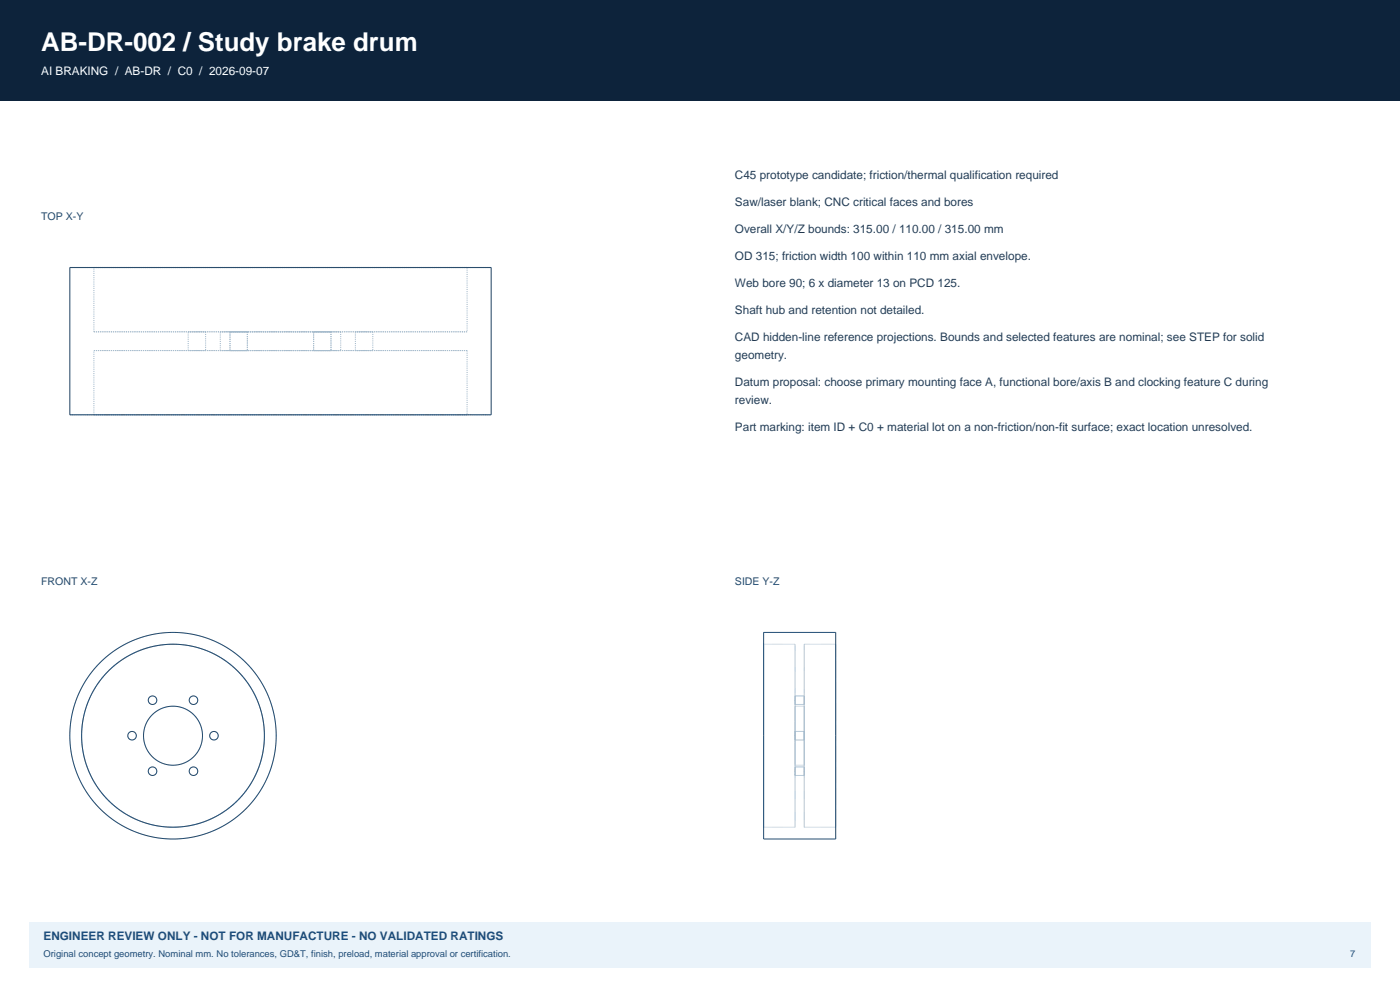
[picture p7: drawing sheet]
<svg xmlns="http://www.w3.org/2000/svg" width="420mm" height="297mm" viewBox="0 0 420 297" stroke-linecap="round" stroke-linejoin="round" font-family="sans-serif">
<defs><g id="words">
<text font-size="7.8" fill="#fff" x="12.3" y="15.2">AB-DR-002 / Study brake drum</text>
<text font-size="3.5" fill="#fff" x="12.3" y="22.6">AI BRAKING / AB-DR / C0 / 2026-09-07</text>
<g font-size="3.5" fill="#243e57">
<text x="220.5" y="53.6">C45 prototype candidate; friction/thermal qualification required</text>
<text x="220.5" y="61.7">Saw/laser blank; CNC critical faces and bores</text>
<text x="220.5" y="69.8">Overall X/Y/Z bounds: 315.00 / 110.00 / 315.00 mm</text>
<text x="220.5" y="77.9">OD 315; friction width 100 within 110 mm axial envelope.</text>
<text x="220.5" y="86">Web bore 90; 6 x diameter 13 on PCD 125.</text>
<text x="220.5" y="94.2">Shaft hub and retention not detailed.</text>
<text x="220.5" y="102.3">CAD hidden-line reference projections. Bounds and selected features are nominal; see STEP for solid</text>
<text x="220.5" y="107.6">geometry.</text>
<text x="220.5" y="115.7">Datum proposal: choose primary mounting face A, functional bore/axis B and clocking feature C during</text>
<text x="220.5" y="121">review.</text>
<text x="220.5" y="129.1">Part marking: item ID + C0 + material lot on a non-friction/non-fit surface; exact location unresolved.</text>
</g>
<text font-size="3.5" fill="#1b4e80" x="13.1" y="281.8">ENGINEER REVIEW ONLY - NOT FOR MANUFACTURE - NO VALIDATED RATINGS</text>
<g font-size="3.2" fill="#254c6e">
<text x="12.3" y="65.9">TOP X-Y</text>
<text x="12.3" y="175.3">FRONT X-Z</text>
<text x="220.5" y="175.3">SIDE Y-Z</text>
</g>
<g font-size="2.8" fill="#1b4e80">
<text x="13.1" y="286.8">Original concept geometry. Nominal mm. No tolerances, GD&amp;T, finish, preload, material approval or certification.</text>
<text x="405" y="286.8">7</text>
</g>
</g></defs>
<path d="M0 0h420v30h-420z" fill-rule="evenodd" fill="#0d233b"/>
<path d="M8.8 276.2h402.4v13.7h-402.4z" fill-rule="evenodd" fill="#eaf3fa"/>
<g fill="none" stroke="#a5bccd" stroke-width=".32" stroke-dasharray=".3 .3" stroke-linecap="butt">
<path d="M20.9 80.2h126.5M28.2 80.2h111.9M28.2 99.4h111.9M28.2 99.4v-19.2M56.5 99.4h5.2M61.7 99.4h-5.2M61.7 99.4v5.7M66.1 99.4h36.1M69 99.4h5.2M74.2 99.4h-5.2M74.2 99.4v5.7M94.1 99.4h5.2"/>
<path d="M99.3 99.4h-5.2M99.3 99.4v5.7M102.2 99.4h-36.1M102.2 99.4v5.7M106.6 99.4h5.2M111.8 99.4h-5.2M111.8 99.4v5.7M140.1 80.2h-111.9M140.1 80.2v19.2M140.1 99.4h-111.9M28.2 105.1h111.9M56.5 105.1h5.2"/>
<path d="M56.5 105.1v-5.7M61.7 105.1h-5.2M66.1 105.1h36.1M66.1 105.1v-5.7M69 105.1h5.2M69 105.1v-5.7M74.2 105.1h-5.2M94.1 105.1h5.2M94.1 105.1v-5.7M99.3 105.1h-5.2M102.2 105.1h-36.1M106.6 105.1h5.2"/>
<path d="M106.6 105.1v-5.7M111.8 105.1h-5.2M140.1 105.1h-111.9M140.1 105.1v19.2M20.9 124.3h126.5M28.2 124.3h111.9M28.2 124.3v-19.2M140.1 124.3h-111.9"/>
</g>
<path d="M20.9 80.2h126.5v44.1h-126.5z" fill="none" stroke="#254c6e" stroke-width=".32"/>
<g fill="none" stroke="#a5bccd" stroke-width=".3" stroke-dasharray=".2 .2" stroke-linecap="butt">
<path d="M229.1 189.5v61.9M229.1 193.1v54.8M229.1 193.1h9.4M238.5 193.1v54.8M241.3 193.1v54.8M241.3 193.1h9.4M250.7 189.5v61.9M250.7 193.1v54.8M47 209.9l-.3 .8-.9 .4-.9-.3-.4-.9 .4-1 .9-.3 .8 .3 .4 1M59.3 209.9l-.4 .9-.9 .3-.9-.4-.3-.8 .4-1 .8-.3 .9 .3 .4 1M238.5 219.2v1.3M238.5 209.9v1.2"/>
<path d="M238.5 211.1v-2.5M238.5 208.6v1.3M238.5 211.6v17.7M238.5 219.2h2.8M238.5 211.1h2.8M238.5 208.6h2.8M238.5 211.6h2.8M241.3 219.2v1.3M241.3 209.9v1.2M241.3 211.1v-2.5M241.3 208.6v1.3M241.3 211.6v17.7"/>
<path d="M40.9 220.5l-.4 .9-.9 .4-.9-.4-.4-.9 .4-.9 .9-.4 .9 .4 .4 .9M47 231.1l-.4 .9-.8 .4-.9-.4-.4-.9 .4-.9 .9-.3 .9 .3 .3 .9M59.3 231.1l-.4 .9-.9 .4-.8-.4-.4-.9 .3-.9 .9-.3 .9 .3 .4 .9M60.7 220.5l-.1-1.8-.5-1.6-.9-1.6-1-1.3-1.3-1-1.6-.9-1.6-.5-1.8-.2-1.8 .2-1.6 .5-1.6 .9-1.3 1-1 1.3-.8 1.6-.6 1.6-.1 1.8 .1 1.7 .6 1.7 .8 1.6 1 1.2 1.3 1.1 1.6 .8 1.6 .6 1.8 .1 1.8-.1 1.6-.6 1.6-.8 1.3-1.1 1-1.2 .9-1.6 .5-1.7 .1-1.7M65.5 220.5l-.4 .9-.9 .4-.9-.4-.4-.9 .4-.9 .9-.4 .9 .4 .4 .9M79.3 220.5l-.5-5.4-1.5-4.9-2.5-4.8-3.4-4.2-4.1-3.4-4.8-2.6-5.1-1.6-5.4-.5-5.4 .5-5.1 1.5-4.8 2.6-4.1 3.4-3.5 4.1-2.5 4.8-1.6 5.1-.5 5.4 .5 5.4 1.5 4.9 2.5 4.8 3.4 4.2 4.2 3.4 4.7 2.6 5.1 1.6 5.4 .5 5.4-.5 5.1-1.5 4.8-2.6 4.2-3.4 3.4-4.1 2.5-4.8 1.6-5.1 .5-5.4M82.9 220.5l-.2-3.1-.5-3-1.7-5.7-1.3-2.8-1.6-2.7-3.8-4.6-4.6-3.7-2.6-1.6-2.8-1.4-5.7-1.7-3-.5-3.1-.2-5.9 .6-3 .7-2.9 1-5.3 2.8-2.5 1.8-2.3 2.1-3.8 4.6-1.6 2.6-1.3 2.8-1.1 2.9-.7 3-.5 3-.2 3.1 .2 3.1 .5 3 1.7 5.7 1.3 2.8 1.6 2.6 3.8 4.6 4.6 3.8 2.6 1.6 2.8 1.4 5.7 1.7 3 .5 3.1 .1 5.9-.5 3-.7 2.9-1.1 5.3-2.7 2.5-1.8 2.3-2.1 3.8-4.6 1.6-2.6 1.3-2.8 1.1-2.9 .7-3 .5-3 .2-3.1M229.1 220.5v-27.4M238.5 220.5v-27.4M238.5 231.1v1.3M238.5 232.4v-2.5M238.5 229.9v1.2"/>
<path d="M238.5 220.5v1.3M238.5 221.8v-2.6M238.5 220.5v-8.9M238.5 229.3v-8.8M238.5 232.4h2.8M238.5 229.9h2.8M238.5 221.8h2.8M238.5 229.3h2.8M241.3 220.5v-27.4M241.3 231.1v1.3M241.3 232.4v-2.5M241.3 229.9v1.2"/>
<path d="M241.3 220.5v1.3M241.3 221.8v-2.6M241.3 220.5v-8.9M241.3 229.3v-8.8M250.7 220.5v-27.4M229.1 247.9v-27.4M229.1 247.9h9.4M238.5 247.9v-27.4M241.3 247.9v-27.4M241.3 247.9h9.4M250.7 247.9v-27.4"/>
</g>
<g fill="none" stroke="#254c6e" stroke-width=".3">
<path d="M229.1 189.5h21.6v61.9h-21.6z"/>
<circle cx="45.8" cy="209.9" r="1.28"/>
<circle cx="58" cy="209.9" r="1.28"/>
<circle cx="39.6" cy="220.5" r="1.28"/>
<circle cx="45.8" cy="231.1" r="1.28"/>
<circle cx="51.9" cy="220.5" r="27.4"/>
<circle cx="51.9" cy="220.5" r="31"/>
<circle cx="51.9" cy="220.5" r="8.8"/>
<circle cx="58" cy="231.1" r="1.28"/>
<circle cx="64.2" cy="220.5" r="1.28"/>
</g>
<use href="#words"/>
</svg>
